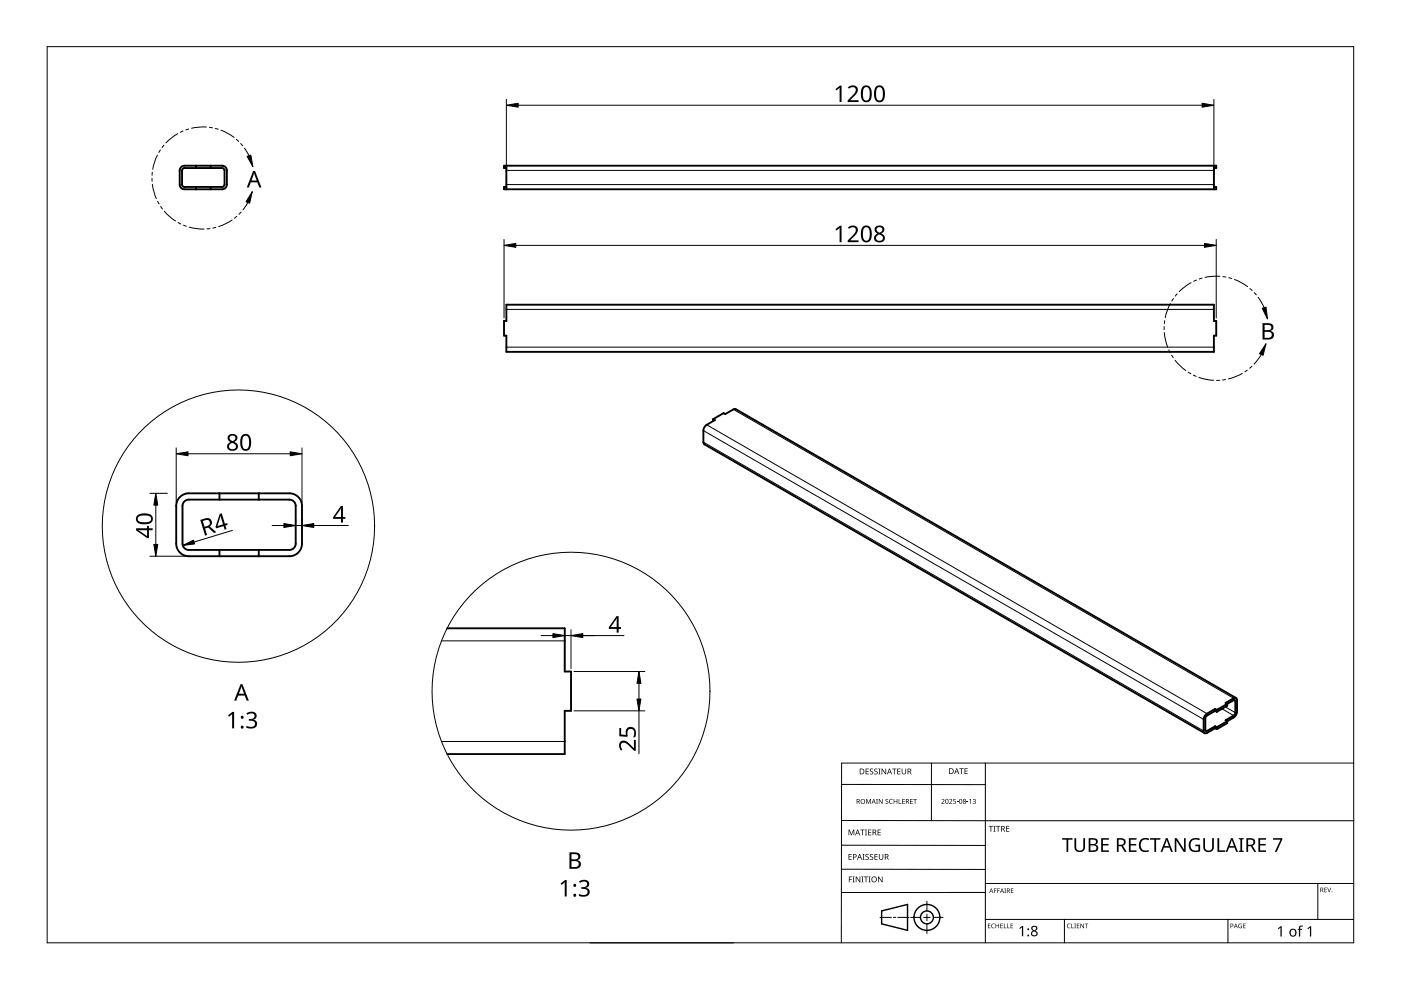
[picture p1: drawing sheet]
<svg xmlns="http://www.w3.org/2000/svg" width="297mm" height="210mm" viewBox="0 0 297 210" stroke-linecap="round" stroke-linejoin="round" font-family="sans-serif">
<g fill="none" stroke="#000" stroke-width=".4">
<path d="M38.4 35.4l.7-.3h8a1 1 0 0 1 1 1v3a1 1 0 0 1-1 1h-8a1 1 0 0 1-1-1v-3zM38.7 35.9l.4-.3 8.3 .1 .2 .4-.1 3.3-.4 .2h-8.3l-.2-.5zM41.5 35.1v.5M41.5 39.6v.5M44.7 35.1v.5M44.7 39.6v.5M107.4 39.6h-.5v.5h151v-.5h-.5M107.4 35.6h-.5v-.5h151v.5h-.5M107.4 35.1v5M257.4 35.1v5M107.4 64.6h150v3.4h.5v3.2h-.5v3.4h-150v-3.4h-.5v-3.2h.5zM151.2 88.9l2.2-1.3 .4 .2 1.7-1h.5l106.1 61.2"/>
<path d="M151.2 88.9l.4 .2-1.9 1.1-.5 .6-.1 2.9 .2 .5 106.1 61.2M151.2 88.9v.4M38.4 105.2l1-.5 .6-.1h21.4a2.67 2.67 0 0 1 2.6 2.7v8a2.67 2.67 0 0 1-2.6 2.6h-21.4a2.67 2.67 0 0 1-2.6-2.6v-8a2.66 2.66 0 0 1 1-2.1zM39.2 106.2l.8-.3h21.4a1.33 1.33 0 0 1 1.3 1.4v8a1.33 1.33 0 0 1-1.3 1.3h-21.4a1.33 1.33 0 0 1-1.3-1.3v-8l.1-.5zM46.5 104.6v1.3M46.5 116.6v1.3M54.9 104.6v1.3M54.9 116.6v1.3M94.8 133.2h24.9v9.2h1.4v8.3h-1.4v9.2h-24.9M257.6 150.3l-1.7 1-.5 .5-.2 .7v2.7l.2 .2 .3 .1 1.9-1.1M257.6 150.7l-1.9 1.3-.1 2.9 .3 .1 1.7-1M257.6 154.4l.4 .2"/>
<path d="M257.6 150.3v.4M257.6 154v.4M257.6 154l.4 .2M257.6 150.7l.4 .2M257.6 150.3l.4 .2M258 150.5v.4M258 154.2v.4M260.2 149.2l-.4-.2 1.9-1 .5 .1v3.3l-.5 .6-1.5 .9M260.2 149.2l1.4-.7h.3v2.8l-.3 .4-1.8 1 .4 .2M260.2 152.9v.4l-2.2 1.3M260.2 149.2v.4l-2.2 1.3M260.2 152.9l-2.2 1.3"/>
<path d="M260.2 149.2l-2.2 1.3"/>
</g>
<g fill="none" stroke="#000" stroke-width=".21">
<path d="M107.4 36.1h150M107.4 39.1h150M107.4 65.6h150M107.4 73.6h150M149.1 91.3l106.1 61.2M149.1 93.7l106.1 61.3M149.8 90.1l106.1 61.2M155.5 86.8l106.1 61.2M93.6 135.9h26.1M93.6 157.2h26.1M255.6 154.8l.3 .2M259.1 150.3l2.5 1.4"/>
<path d="M259.8 149.9l2.1 1.2M261.6 148.5l.3 .2"/>
</g>
<g fill="none" stroke="#000" stroke-width=".21">
<circle cx="50.6" cy="111.6" r="28.9"/>
<circle cx="121.1" cy="146.5" r="29.5"/>
</g>
<path d="M10 9.9h277v190h-277z" fill="none" stroke="#000" stroke-width=".21"/>
<g fill="none" stroke="#000" stroke-width=".21">
<path d="M178.4 179.2l30.5 .1M178.4 166.3l30.5 .1M178.5 174h108.6M197.5 161.8v12.2M208.9 161.8v38.1M287 161.8h-108.6v38.1M125.1 199.9h30.5M178.4 184.3h30.5M186.6 194.5h2.4M189.4 194.5h.5M190.4 194.5h2.4M193.1 194.5h2.1"/>
<path d="M195.8 194.5h1.4M196.5 191.1v2M196.5 193.8v1.4M196.5 195.9v2M197.9 194.5h2.1M208.9 189.2h-30.5M208.9 187.3h78.1M208.9 194.9h78.1M225.7 194.9v5M260.4 194.9v5M279.4 187.3v7.6"/>
</g>
<g fill="none" stroke="#000" stroke-width=".3">
<path d="M186.9 193.1l5.5-1.3v5.5l-5.5-1.4z"/>
<circle cx="196.5" cy="194.5" r="1.37"/>
<circle cx="196.5" cy="194.5" r="2.74"/>
</g>
<g fill="#000">
<path d="M179.9 175.9h.2l.4 1 .4-1h.2v1.2h-.1v-1.1l-.4 1.1h-.2l-.4-1.1 .1 1.1h-.2zM182.4 175.9h.9v.1h-.4v1.1h-.1v-1.1h-.4zM183.4 175.9h.4l-.1 .1v1l.1 .1h-.4l.1-.1v-1zM183.6 169.4h.2l.3 .8 .4-.8h.2v1h-.2v-.9l-.4 .9-.4-.9 .1 .9h-.2zM183.5 163h.7v.1h-.5v.4h.5v.1h-.5v.4h.5v.2h-.7zM184.1 175.9h.6v.1h-.5v.4h.5v.1h-.5v.5h.5v.1h-.6zM184.5 163.1l.4-.2 .2 .1v.1a.25 .25 0 0 0-.4-.1 .25 .25 0 0 0 0 .4 .4 .4 0 0 1 .5 .3 .4 .4 0 0 1-.3 .5 .4 .4 0 0 1-.5-.2h.1a.27 .27 0 0 0 .4 .1 .27 .27 0 0 0-.1-.4l-.3-.3zM185.4 163.1l.4-.2 .3 .1-.1 .1a.25 .25 0 0 0-.4-.1 .25 .25 0 0 0 0 .4 .4 .4 0 0 1 .5 .3 .4 .4 0 0 1-.3 .5 .4 .4 0 0 1-.5-.2h.1a.27 .27 0 0 0 .4 .1 .27 .27 0 0 0 0-.4l-.4-.3zM185.8 169.4h.3l-.1 .1v.8l.1 .1h-.3l.1-.1zM186.2 163h.5l-.2 .1v1l.2 .1h-.5l.2-.1v-1zM186.1 175.9h.6v.1h-.5v.4h.5v.1h-.5v.5h.5v.1h-.6zM186.3 169.4h.2l.5 .8v-.8h.1v1h-.1l-.6-.8v.8h-.1z"/>
<path d="M186.9 163h.2l.6 1v-1h.2v1.2h-.2l-.6-1v1h-.2zM187.8 169.5l.3-.1h.2v.2a.25 .25 0 0 0-.3-.1 .25 .25 0 0 0-.1 .3 .25 .25 0 0 0 .3 .1 .32 .32 0 0 1 0 .5 .32 .32 0 0 1-.5-.1 .25 .25 0 0 0 .4 .1 .25 .25 0 0 0 0-.4l-.3-.2zM188.6 169.5l.4-.1h.3l-.1 .2a.41 .41 0 0 0-.6 .3 .41 .41 0 0 0 .6 .4 .48 .48 0 0 1-.6-.1 .48 .48 0 0 1 0-.7zM189.1 163h1v.1h-.4v1.1h-.2v-1.1h-.4zM189.5 169.4h.1v.4h.5v-.4h.1v1h-.1v-.5h-.5v.5h-.1zM190.5 169.4h.2v.9h.4v.1h-.6zM190.2 163h.7v.1h-.5v.4h.5v.1h-.5v.4h.5v.2h-.7zM191.3 169.4h.5v.1h-.4v.3h.4v.1h-.4v.4h.4v.1h-.5zM191.2 163h.1v.8a.32 .32 0 0 0 .3 .3 .32 .32 0 0 0 .4-.4v-.7h.1v.7a.47 .47 0 0 1-.5 .5 .47 .47 0 0 1-.4-.5zM193 169.4h.5v.1h-.4v.3h.4v.1h-.4v.4h.4v.1h-.5zM193.6 169.4h.8v.1h-.3v.9h-.2v-.9h-.3zM199.6 169.5a.37 .37 0 0 1 .6 0 .37 .37 0 0 1-.2 .6l-.2 .2h.5v.1h-.7l.3-.4a.27 .27 0 0 0 .2-.3 .27 .27 0 0 0-.4-.1z"/>
<path d="M201.2 169.5a.37 .37 0 0 1 .6 0 .37 .37 0 0 1-.2 .6l-.2 .2h.5v.1h-.7l.3-.4a.27 .27 0 0 0 .3-.3 .27 .27 0 0 0-.5-.1zM202.1 169.4h.5v.1h-.4v.3a.34 .34 0 0 1 .5 .2 .34 .34 0 0 1-.2 .4 .34 .34 0 0 1-.4-.1 .29 .29 0 0 0 .4 0 .29 .29 0 0 0 0-.4 .29 .29 0 0 0-.4 0zM202.9 170l.3 .1zM203.4 162.9h.9v.1h-.4v1.1h-.1v-1.1h-.4zM205 170l.3 .1zM204.5 162.9h.7v.1h-.5v.4h.4v.1h-.4v.5h.5v.1h-.7zM205.5 169.6l.4-.2v1h-.2v-.9zM206.2 169.5a.32 .32 0 0 1 .5-.1 .32 .32 0 0 1 0 .5 .33 .33 0 0 1 .1 .5 .33 .33 0 0 1-.6-.1 .26 .26 0 0 0 .4 .1 .26 .26 0 0 0 .1-.4l-.3-.2a.23 .23 0 0 0 .3 0 .23 .23 0 0 0-.1-.4 .23 .23 0 0 0-.3 .2zM209.6 175.1h.9v.2h-.3v1h-.2v-1h-.4zM210.6 175.1h.5l-.2 .1v1l.2 .1h-.5l.2-.1v-1zM211.2 175.1h.9v.2h-.4v1h-.2v-1h-.3zM213.3 175.1h.7v.2h-.5v.3h.5v.2h-.5v.4h.5v.1h-.7z"/>
<path d="M227.8 177.7h.4v1.9a.76 .76 0 0 0 .7 .7 .76 .76 0 0 0 .8-.7v-1.9h.4v1.9a1.12 1.12 0 0 1-1.2 1.1 1.12 1.12 0 0 1-1.1-1.1zM241.8 178.1a1.63 1.63 0 0 1 1.9-.3l-.2 .3a1.14 1.14 0 0 0-1.4 .2 1.14 1.14 0 0 0-.2 1.4 1.11 1.11 0 0 0 1.7 .5v.3a1.52 1.52 0 0 1-2-.5 1.52 1.52 0 0 1 .2-1.9zM252.4 178.1a1.87 1.87 0 0 1 2-.3l-.1 .4a1.2 1.2 0 0 0-1.9 .9 1.2 1.2 0 0 0 1.7 1.2v-.9h-.7v-.3h1v1.4a1.59 1.59 0 0 1-2.3-.8l-.1-.2a1.66 1.66 0 0 1 .4-1.4zM255.1 177.7h.4v1.9a.76 .76 0 0 0 .7 .7 .76 .76 0 0 0 .8-.7v-1.9h.4v1.9a1.12 1.12 0 0 1-1.2 1.1 1.12 1.12 0 0 1-1.1-1.1zM180 185.8h.7v.2h-.6v.4h.5v.1h-.5v.6h-.1zM179.9 181.1h.7v.1h-.5v.4h.4v.1h-.4v.5h.5v.1h-.7zM180.8 185.8h.4l-.1 .2v.9l.1 .2h-.4l.1-.2v-.9zM181.4 185.8h.2l.7 1.1v-1.1h.1v1.3h-.2l-.6-1v1h-.2zM182.6 185.8h.5l-.2 .2v.9l.2 .2h-.5l.2-.2v-.9zM182.9 181.1h.4l-.1 .1v1l.1 .1h-.4l.1-.1v-1zM183.2 185.8h.9v.2h-.4v1.1h-.2v-1.1h-.3zM183.5 181.2l.5-.1h.2v.2a.25 .25 0 0 0-.4-.1 .25 .25 0 0 0 0 .4 .4 .4 0 0 1 .4 .3 .4 .4 0 0 1-.2 .4 .4 .4 0 0 1-.5-.2 .27 .27 0 0 0 .5 .1 .27 .27 0 0 0-.1-.4l-.4-.3z"/>
<path d="M184.2 185.8h.4l-.1 .2v.9l.1 .2h-.4l.1-.2v-.9zM184.5 181.2l.4-.1h.2v.2a.25 .25 0 0 0-.4-.1 .25 .25 0 0 0 0 .4 .4 .4 0 0 1 .5 .3 .4 .4 0 0 1-.3 .4 .4 .4 0 0 1-.5-.2h.1a.27 .27 0 0 0 .4 .1 .27 .27 0 0 0-.1-.4l-.3-.3zM185.4 181.1h.7v.1h-.5v.4h.5v.1h-.5v.5h.5v.1h-.7zM186.2 185.8h.1l.7 1.1v-1.1h.1v1.3h-.2l-.6-1v1h-.1zM186.3 181.1h.2v.8a.32 .32 0 0 0 .3 .3 .32 .32 0 0 0 .3-.3v-.8h.2v.8a.47 .47 0 0 1-.5 .4 .47 .47 0 0 1-.5-.4zM209.5 195.8h.5l-.4 .1v.3h.4l-.4 .1v.4l.4 .1h-.5zM210.3 196l.3-.2 .3 .1v.1a.39 .39 0 0 0-.6 .3 .39 .39 0 0 0 .6 .4 .46 .46 0 0 1-.7-.1 .46 .46 0 0 1 .1-.6zM210.7 188.4h.6l-.4 .1v.3h.4l-.4 .1v.4h-.2zM211.4 188.4h.6l-.4 .1v.3h.4l-.4 .1v.4h-.2zM211.1 195.8h.1v.4h.5v-.4h.1v1h-.1v-.5h-.5v.5h-.1zM212.1 195.8h.5l-.4 .1v.3h.4l-.4 .1v.4l.4 .1h-.5zM212.8 195.8h.2v.9l.4 .1h-.6z"/>
<path d="M212.9 188.4h.4l-.1 .1 .1 .8h-.4l.2-.1zM213.6 195.8h.1v.9l.4 .1h-.5zM214.3 195.8h.5l-.4 .1v.3h.4l-.4 .1v.4l.4 .1h-.5zM214.3 188.4h.6l-.5 .1v.3h.4l-.4 .1v.3l.5 .1h-.6zM216.1 196.8l.6-.5h.2v2.2h-.2v-1.9l-.4 .4zM225.2 177.7h2.2v.3h-.9v2.6h-.4v-2.6h-.9zM226.3 196l.4-.2 .3 .1-.1 .1a.39 .39 0 0 0-.6 .3 .39 .39 0 0 0 .6 .4 .46 .46 0 0 1-.6-.1 .46 .46 0 0 1 0-.6zM227.1 195.8h.2v.9l.4 .1h-.6zM227.8 195.8h.3l-.1 .1 .1 .9h-.3l.1-.1zM228.3 195.8h.5l-.4 .1v.3h.4l-.4 .1v.4l.4 .1h-.5zM229.1 195.8h.1l.5 .8v-.8h.1v1h-.1l-.5-.8v.8h-.1zM230 195.8h.7l-.3 .1v.9h-.1v-.9z"/>
<path d="M233.5 177.7h1.6v.3h-1.3v.9h1.2v.4h-1.2v1h1.3v.3h-1.6zM239.3 177.7h1.7v.3h-1.3v.9h1.2v.4h-1.2v1h1.3v.3h-1.7zM243.8 177.7h2.2v.3h-.9v2.6h-.4v-2.6h-.9zM249.1 177.7h.4l1.6 2.4-.1-2.4h.4v2.9h-.4l-1.6-2.4v2.4h-.3zM258.1 177.7h.4v2.6h1.3v.3h-1.7zM262.7 196l.6-.1-.1 .1a.4 .4 0 0 0-.5 .3 .4 .4 0 0 0 .5 .4v-.3l-.2-.1h.3v.5a.53 .53 0 0 1-.7-.1 .53 .53 0 0 1 .1-.7zM262.6 177.7h1.1v.2l-.3 .1v2.3l.3 .1v.2h-1.1v-.2l.4-.1v-2.3l-.4-.1zM263.6 195.8h.5l-.4 .1v.3h.4l-.4 .1v.4l.4 .1h-.5zM266.8 177.7h1.6v.3h-1.2v.9h1.2v.4h-1.2v1h1.2v.3h-1.6zM269.9 177.7h2l-1.2 2.9h-.4l1.2-2.6h-1.6zM270.9 196.8l.6-.4h.2v2.2h-.2v-1.9l-.4 .3zM275.5 196.4l.7-.1v.2h-.4l-.1 .2v.2h.4v.2h-.4v1.5h-.3v-1.5h-.3l.3-.2z"/>
<path d="M277.2 196.8l.6-.4h.2v2.2h-.3v-1.9l-.4 .3zM280.8 188.2h.5l-.4 .1v.3h.4l-.4 .1v.4l.4 .1h-.5zM281.4 188.2h.1l.3 .8 .3-.8h.1l-.3 1h-.1z"/>
<path d="M181.6 169.4h.3a.29 .29 0 0 1 .4 .2 .29 .29 0 0 1-.2 .4l.3 .4h-.2l-.2-.4h-.2v.4h-.2zM181.8 169.5v.4h.1a.2 .2 0 0 0 .2-.2 .2 .2 0 0 0-.2-.2z"/>
<path d="M181.8 175.9h.1l.5 1.2h-.2l-.1-.4h-.5l-.2 .4h-.1zM181.8 176l-.2 .6h.4z"/>
<path d="M182.3 163h.4a.61 .61 0 0 1 .6 .6 .61 .61 0 0 1-.7 .6h-.3zM182.4 163.1v.9h.2a.48 .48 0 0 0 .5-.4 .48 .48 0 0 0-.5-.5z"/>
<path d="M182.4 169.9a.51 .51 0 0 1 1 0 .51 .51 0 0 1-1 0zM182.6 169.9a.4 .4 0 0 0 .8 0 .4 .4 0 0 0-.8 0z"/>
<path d="M185 175.9h.3a.35 .35 0 0 1 .5 .2 .35 .35 0 0 1-.3 .5l.4 .5h-.2l-.3-.5h-.2v.5h-.2zM185.2 176v.5h.1a.23 .23 0 0 0 .3-.3 .23 .23 0 0 0-.3-.2z"/>
<path d="M185.2 169.4l.5 1-.3-.3h-.4l-.2 .3zM185.2 169.5l-.1 .5h.3z"/>
<path d="M188.5 163h.2l.4 1.2h-.1l-.2-.4h-.5l-.1 .4h-.2zM188.6 163.1l-.2 .6h.4z"/>
<path d="M192.1 169.4h.3a.29 .29 0 0 1 .3 .2 .29 .29 0 0 1-.2 .4l.3 .4h-.1l-.3-.4h-.2v.4h-.1zM192.2 169.5v.4h.2a.2 .2 0 0 0 .2-.2 .2 .2 0 0 0-.3-.2z"/>
<path d="M192.4 163h.4a.35 .35 0 0 1 .4 .2 .35 .35 0 0 1-.2 .4l.3 .6h-.2l-.3-.5h-.2v.5h-.2zM192.6 163.1v.4h.2a.23 .23 0 0 0 .3-.2 .23 .23 0 0 0-.3-.2z"/>
<path d="M200.5 169.5l.4-.1 .2 .2v.5l-.2 .3h-.3l-.1-.2zM200.6 169.6v.1a.37 .37 0 0 0-.1 .4 .37 .37 0 0 0 .4 .2 .4 .4 0 0 0 .1-.5 .4 .4 0 0 0-.4-.2z"/>
<path d="M201.2 162.9h.4a.61 .61 0 0 1 .6 .6 .61 .61 0 0 1-.6 .6h-.4zM201.4 163v1h.1a.48 .48 0 0 0 .5-.5 .48 .48 0 0 0-.4-.5z"/>
<path d="M202.8 162.9h.1l.5 1.2h-.2l-.1-.4h-.5l-.1 .4h-.2zM202.8 163l-.1 .6h.3z"/>
<path d="M203.5 169.5l.3-.1 .2 .2v.5l-.2 .3h-.3l-.1-.2zM203.5 169.6v.1a.37 .37 0 0 0-.1 .4 .37 .37 0 0 0 .4 .2 .4 .4 0 0 0 .2-.5 .4 .4 0 0 0-.5-.2z"/>
<path d="M204.2 169.5a.29 .29 0 0 1 .5-.1 .29 .29 0 0 1-.1 .5 .29 .29 0 0 1 .1 .4 .29 .29 0 0 1-.4 0 .29 .29 0 0 1 .1-.4zM204.3 170.2a.2 .2 0 0 0 .4 0 .2 .2 0 0 0-.4 0zM204.3 169.7a.2 .2 0 0 0 .4 0 .2 .2 0 0 0-.4 0z"/>
<path d="M212.3 175.1h.3a.35 .35 0 0 1 .4 .3 .35 .35 0 0 1-.2 .4l.3 .5h-.2l-.3-.5h-.2v.5h-.1zM212.4 175.2v.5h.2a.23 .23 0 0 0 .3-.2 .23 .23 0 0 0-.3-.3z"/>
<path d="M230.8 177.7h.9a.76 .76 0 0 1 .9 .3 .76 .76 0 0 1-.2 1l-.2 .1a.8 .8 0 0 1 .7 .9 .8 .8 0 0 1-1.1 .6h-1zM231.2 179.3v1h.6a.55 .55 0 0 0 .7-.5 .55 .55 0 0 0-.8-.5zM231.2 178v.9h.5a.5 .5 0 0 0 .7-.5 .5 .5 0 0 0-.7-.4z"/>
<path d="M236.8 177.7h.8a.84 .84 0 0 1 1 .6 .84 .84 0 0 1-.5 1l.8 1.3h-.4l-.7-1.2h-.6v1.2h-.4zM237.2 178v1.1h.4a.56 .56 0 0 0 .7-.5 .56 .56 0 0 0-.7-.6z"/>
<path d="M264.3 177.7h.8a.84 .84 0 0 1 1 .6 .84 .84 0 0 1-.6 1l.8 1.3h-.4l-.7-1.2h-.6v1.2h-.3zM264.6 178v1.1h.5a.56 .56 0 0 0 .6-.5 .56 .56 0 0 0-.7-.6z"/>
<path d="M180.8 181.1h.4a.41 .41 0 0 1 .4 .5 .41 .41 0 0 1-.6 .2v.5h-.2zM181 181.2v.5a.29 .29 0 0 0 .5-.3 .29 .29 0 0 0-.5-.2z"/>
<path d="M182.2 181.1h.1l.5 1.2h-.2l-.1-.4h-.5l-.1 .4h-.2zM182.3 181.2l-.2 .6h.3z"/>
<path d="M184.7 186.5a.61 .61 0 0 1 1.2 0 .61 .61 0 0 1-1.2 0zM184.9 186.5a.45 .45 0 0 0 .9 0 .45 .45 0 0 0-.9 0z"/>
<path d="M187.6 181.1h.3a.35 .35 0 0 1 .5 .2 .35 .35 0 0 1-.3 .4l.4 .6h-.2l-.3-.5h-.3v.5h-.1zM187.7 181.2v.5h.2a.23 .23 0 0 0 .3-.3 .23 .23 0 0 0-.3-.2z"/>
<path d="M210.1 188.4l.5 .9-.2-.3h-.4l-.3 .3zM210.2 188.5l-.2 .4h.3z"/>
<path d="M212.4 188.4l.5 .9-.3-.3h-.3l-.3 .3zM212.4 188.5l-.1 .4h.3z"/>
<path d="M213.5 188.4h.2a.28 .28 0 0 1 .4 .2 .28 .28 0 0 1-.2 .3l.3 .4-.4-.4h-.2v.4h-.1zM213.6 188.5v.3h.1a.19 .19 0 0 0 .3-.2 .19 .19 0 0 0-.3-.1z"/>
<path d="M218.7 196.5a.62 .62 0 0 1 .9-.2 .62 .62 0 0 1 .1 .9l-.2 .1a.65 .65 0 0 1 .4 .9 .65 .65 0 0 1-.9 .3 .59 .59 0 0 1-.4-.6 .59 .59 0 0 1 .4-.5l-.3-.4zM218.8 197.9a.45 .45 0 0 0 .9 0 .45 .45 0 0 0-.9 0zM218.9 196.9a.4 .4 0 0 0 .8 0 .4 .4 0 0 0-.8 0z"/>
<path d="M247.2 177.7h.3l1.2 2.9h-.4l-.4-.9h-1.1l-.4 .9h-.3zM247.4 178.1l-.5 1.3h.9z"/>
<path d="M260.9 195.8h.2a.32 .32 0 0 1 .4 .4 .32 .32 0 0 1-.5 .2v.4h-.1zM261 195.9v.4a.24 .24 0 0 0 .4-.2 .24 .24 0 0 0-.4-.2z"/>
<path d="M261 177.7h.3l1.2 2.9h-.4l-.4-.9h-1.1l-.4 .9h-.3zM261.2 178.1l-.5 1.3h.9z"/>
<path d="M262 195.8l.4 1-.2-.3h-.4l-.2 .3zM262 196l-.1 .4h.3z"/>
<path d="M273.6 197.1a.82 .82 0 0 1 1.2 .1 .82 .82 0 0 1-.2 1.2 .82 .82 0 0 1-1.2-.4zM273.8 197.2a.6 .6 0 0 0-.1 .8 .6 .6 0 0 0 .8 .2l.1-.3a.53 .53 0 0 0-.1-.6 .53 .53 0 0 0-.7-.1z"/>
<path d="M279.9 188.2h.3a.28 .28 0 0 1 .3 .2 .28 .28 0 0 1-.1 .3l.2 .5-.3-.4h-.2v.4h-.2zM280.1 188.3v.4h.1a.19 .19 0 0 0 .2-.2 .19 .19 0 0 0-.2-.2z"/>
<circle cx="218" cy="198.3" r=".2"/>
<circle cx="218" cy="197" r=".2"/>
<circle cx="282.4" cy="189.1" r=".09"/>
</g>
<g fill="#000">
<path d="M53.7 36.2h.4l1.3 3.5h-.4l-.4-1h-1.4l-.4 1h-.5zM53.9 36.7l-.6 1.6h1.1z"/>
<path d="M267.7 68.5h1a.94 .94 0 0 1 1 .2 .94 .94 0 0 1 .2 1.1l-.6 .3a.95 .95 0 0 1 .8 1.2 .95 .95 0 0 1-1.2 .7h-1.2zM268.1 70.4v1.2h.7a.66 .66 0 0 0 .8-.6 .66 .66 0 0 0-.8-.6zM268.1 68.9v1.1h.7a.6 .6 0 0 0 .7-.6 .6 .6 0 0 0-.8-.5z"/>
</g>
<g fill="none" stroke="#000" stroke-width=".21">
<path d="M32.2 37.8v.6M32.3 36.5l-.1 .7M32.3 39.1l.3 1.5 .5 1.5M33.4 32.9l-.6 1.5-.4 1.5M34 31.8l-.3 .5M34.8 30.8l-.4 .5M37.7 28.3l-1.3 .9-1.2 1.1M38.8 27.8l-.6 .2M40 27.4l-.6 .1M43.8 26.9h-1.6l-1.6 .3M44.4 27l.6 .1M45.7 27.2l.6 .2"/>
<path d="M46.9 27.6l1.4 .7 1.3 .8M50.1 29.5l.5 .5M51 30.4l.4 .5M51.8 31.4l1 1.6M33.4 42.7l.3 .5M34.1 43.8l.3 .5M34.8 44.8l1.1 1.1 1.3 1M37.8 47.2l.5 .3M38.9 47.7l.6 .3M40.1 48.2l1.6 .3 1.5 .1M44.5 48.5h-.6M45.8 48.2l-.7 .2"/>
<path d="M49.2 46.6l-1.4 .9-1.4 .5M50.2 45.9l-.5 .4M51.1 45l-.4 .4M52.5 42.9l-1 1.6M252.5 59.9l-1.3 .9-1.2 1M253.7 59.4l-.6 .2M254.9 59l-.6 .2M258.6 58.6h-1.5l-1.6 .2M259.3 58.6l.6 .1M260.5 58.9l.6 .1M261.7 59.3l1.5 .6 1.3 .9M246.8 69.3v.6"/>
<path d="M246.9 70.5l.2 1.6 .5 1.5M246.9 68v.6M247.8 74.2l.3 .6M248.1 64.4l-.6 1.4-.5 1.6M248.4 75.3l.3 .5M248.8 63.3l-.4 .5M249.1 76.4l1.1 1.1 1.2 1.1M249.6 62.3l-.4 .5M251.9 78.9l.6 .3M253 79.5l.6 .3M263.4 79.2l-1.4 .7-1.5 .4M264.5 78.5l-.6 .3"/>
<path d="M265 61.2l.5 .4M265.4 77.7l-.4 .4M265.9 62l.4 .5M266.7 63l1.3 2.3M267.4 75.2l-1.5 2M254.2 80l1.5 .4 1.6 .2M258.6 80.6l-.7 .1M259.8 80.5l-.6 .1"/>
</g>
<path d="M52.4 33.2l.8-.3 .4 2.5zM53.5 40.6l-.6 2.5-.7-.3zM268.4 72.9l-.6 2.4-.8-.3zM267.6 65.4l.8-.3 .3 2.5z" fill="#000" stroke="#000" stroke-width=".21"/>
<g fill="#000">
<path d="M177.1 18.9l1-.7h.3v3.4h-.4v-3l-.6 .6zM179.8 18.5a1.16 1.16 0 0 1 1.3-.4 1.16 1.16 0 0 1 .8 1.2l-.3 .6-1.3 1.3h1.7v.4h-2.3v-.3l1.1-1.1a.98 .98 0 0 0 .3-1.7h-.5l-.6 .3zM177.1 48.6l1-.7h.3v3.5h-.4v-3.1l-.6 .6zM179.8 48.2a1.16 1.16 0 0 1 1.3-.4 1.16 1.16 0 0 1 .8 1.2l-.3 .6-1.3 1.4h1.7v.4h-2.3v-.4l1.1-1.1a.98 .98 0 0 0 .3-1.7h-.5l-.6 .3zM48.3 151.7l1-.8h.3v3.5h-.4v-3l-.6 .6zM52.2 151.3a1.25 1.25 0 0 1 1.3-.5 1.25 1.25 0 0 1 .9 1 .85 .85 0 0 1-.7 .8 .93 .93 0 0 1 .8 1 .93 .93 0 0 1-1 .9l-1.3-.2v-.4a1.24 1.24 0 0 0 1.9-.3 .71 .71 0 0 0-1-.8h-.3v-.4a.81 .81 0 0 0 .8 0 .81 .81 0 0 0 .3-.8 1.02 1.02 0 0 0-1.4-.1zM131.3 154.4h.4v1.3l1 .1a1.17 1.17 0 0 1 1-1.7 1.17 1.17 0 0 1 1.1 1.6l-.1 .6h-.5a1.03 1.03 0 0 0-.5-1.7 .93 .93 0 0 0-.6 1.4l-.1 .2-1.7-.1zM131.5 157.3a1.5 1.5 0 0 1 2.2 .6l.7 .7v-1.7h.4v2.3h-.4l-1.1-1.1a.98 .98 0 0 0-1.6-.3l-.1 .5 .4 .6-.3 .2a1.47 1.47 0 0 1-.2-1.8zM118.8 187.3l1-.7h.3v3.5h-.4v-3.1l-.6 .6zM122.8 186.9a1.25 1.25 0 0 1 1.2-.4 1.25 1.25 0 0 1 .9 .9 .85 .85 0 0 1-.7 .9 .93 .93 0 0 1 .9 1 .93 .93 0 0 1-1.1 .8l-1.3-.2v-.4a1.24 1.24 0 0 0 1.9-.3 .71 .71 0 0 0-1-.7h-.3v-.4a.81 .81 0 0 0 .8-.1 .81 .81 0 0 0 .3-.8 1.02 1.02 0 0 0-1.4 0z"/>
<path d="M183 18.3a1.16 1.16 0 0 1 1.3 0 1.16 1.16 0 0 1 .5 1.2 1.69 1.69 0 0 1-1 2.2 1.27 1.27 0 0 1-1.3-1.6l.1-1.2zM183.2 18.7a2.16 2.16 0 0 0 .3 2.6 .82 .82 0 0 0 .9-1.1 1.35 1.35 0 0 0-.7-1.7z"/>
<path d="M185.7 18.3a1.16 1.16 0 0 1 1.4 0 1.16 1.16 0 0 1 .5 1.2 1.69 1.69 0 0 1-1 2.2 1.27 1.27 0 0 1-1.3-1.6l.1-1.2zM186 18.7a2.16 2.16 0 0 0 .3 2.6 .82 .82 0 0 0 .9-1.1 1.35 1.35 0 0 0-.7-1.7z"/>
<path d="M183 48.1a1.16 1.16 0 0 1 1.3-.1 1.16 1.16 0 0 1 .5 1.2 1.69 1.69 0 0 1-1 2.2 1.27 1.27 0 0 1-1.3-1.6l.1-1.2zM183.2 48.4a2.16 2.16 0 0 0 .3 2.6 .82 .82 0 0 0 .9-1.1 1.35 1.35 0 0 0-.7-1.7z"/>
<path d="M185.6 48.2a1.03 1.03 0 0 1 1.3-.4 1.03 1.03 0 0 1 .5 1.2l-.6 .5a1 1 0 0 1 .8 1.3 1 1 0 0 1-1.4 .6 .94 .94 0 0 1-.9-.9 .94 .94 0 0 1 .7-1l-.1-.1a.88 .88 0 0 1-.3-1.2zM185.7 50.4a.7 .7 0 0 0 1.4 0 .7 .7 0 0 0-1.4 0zM185.9 48.7a.58 .58 0 0 0 1.1 0 .58 .58 0 0 0-1.1 0z"/>
<path d="M48.4 92.4a1.03 1.03 0 0 1 1.3-.4 1.03 1.03 0 0 1 .5 1.2l-.5 .5a1 1 0 0 1 .7 1.3 1 1 0 0 1-1.4 .6 .94 .94 0 0 1-.9-.9 .94 .94 0 0 1 .8-1l-.2-.1a.88 .88 0 0 1-.3-1.2zM48.6 94.6a.69 .69 0 0 0 1.3 0 .69 .69 0 0 0-1.3 0zM48.7 92.9a.6 .6 0 0 0 1.2 0 .6 .6 0 0 0-1.2 0z"/>
<path d="M51.4 92.2a1.16 1.16 0 0 1 1.3 0 1.16 1.16 0 0 1 .5 1.2 1.69 1.69 0 0 1-1 2.2 1.27 1.27 0 0 1-1.3-1.6l.1-1.2zM51.6 92.6a2.16 2.16 0 0 0 .3 2.6 .82 .82 0 0 0 .9-1.1 1.35 1.35 0 0 0-.7-1.7z"/>
<path d="M29.1 109.3a2.59 2.59 0 0 1 3.2 .2 1.22 1.22 0 0 1-.2 1.3 1.22 1.22 0 0 1-1.3 .4 1.53 1.53 0 0 1-2-1zM29.4 109.6a.75 .75 0 0 0 0 .9 .75 .75 0 0 0 .9 .2h1a.69 .69 0 0 0 .7-.7 .69 .69 0 0 0-.7-.7h-1.3z"/>
<path d="M28.9 112h2.3v-.5h.4v.5h.8v.4h-.8v1.7h-.4l-2.3-1.6zM29.3 112.4l1.9 1.3v-1.3z"/>
<path d="M42.5 110.2l.9-.3a1 1 0 0 1 1.4 .3 1 1 0 0 1-.3 1.4l1.4 1.2-.5 .2-1.3-1.1-.6 .2 .4 1.3-.4 .2zM43 110.5l.4 1.2 .5-.1a.67 .67 0 0 0 .6-.9 .67 .67 0 0 0-1-.4z"/>
<path d="M46.6 109l.4-.2 .7 2.3 .5-.2 .1 .4-.5 .1 .2 .8-.4 .1-.2-.8-1.6 .5-.1-.3zM46.7 109.4l-.6 2.1 1.2-.3z"/>
<path d="M72.3 107.3h.4v2.3h.5v.4h-.5v.8h-.4v-.8h-1.7v-.4zM72.3 107.7l-1.3 1.9h1.3z"/>
<path d="M130.7 130.6h.5v2.4h.5v.3h-.5v.8h-.5v-.8h-1.6v-.3zM130.8 131.1l-1.3 1.9h1.2z"/>
<path d="M51 145.1h.4l1.4 3.5h-.5l-.4-1.1h-1.4l-.4 1.1h-.5zM51.2 145.5l-.6 1.6h1.2z"/>
<path d="M120.7 180.7h1a.94 .94 0 0 1 1.1 .2 .94 .94 0 0 1 .2 1.1l-.6 .4a.95 .95 0 0 1 .8 1.1 .95 .95 0 0 1-1.2 .7h-1.3zM121.2 182.6v1.2h.7a.66 .66 0 0 0 .8-.6 .66 .66 0 0 0-.9-.6zM121.2 181.1v1.1h.6a.6 .6 0 0 0 .8-.6 .6 .6 0 0 0-.9-.5z"/>
<circle cx="51.4" cy="154.2" r=".31"/>
<circle cx="51.4" cy="152.1" r=".32"/>
<circle cx="121.9" cy="189.8" r=".31"/>
<circle cx="121.9" cy="187.7" r=".32"/>
</g>
<g fill="none" stroke="#000" stroke-width=".21">
<path d="M107.4 21.1v17.4M109.9 22.3h145M257.4 21.1v17.4M106.9 50.8v16.6M109.4 52h146M257.9 50.8v16.6M37.4 95v11.6M39.9 96.2h21.6M64 95v11.6M31.8 104.6h3.7M31.8 117.9h7.6M33 107.1v8.3"/>
<path d="M39.2 104.6h.2M49.3 112.5l-10.5 3.2M57.7 111.4h2.5M62.7 110.2v.6M62.7 111.4h11.1M64 110.2v.6M114.7 134.8h2.5M119.7 133.5v8.3M119.7 134.8h12.6M121.1 133.5v8.3M121.7 150.7h15M121.7 142.4h15"/>
<path d="M135.5 144.9v3.3M135.5 150.7v9.1"/>
</g>
<g fill="#000" stroke="#000" stroke-width=".21">
<path d="M107.4 22.3l2.5-.4v.8zM254.9 21.9l2.5 .4-2.5 .4zM106.9 52l2.5-.4v.8zM255.4 51.6l2.5 .4-2.5 .4zM37.4 96.2l2.5-.4v.8zM61.5 95.8l2.5 .4-2.5 .4zM33 104.6l.5 2.5h-.9zM32.6 115.4h.9l-.5 2.5zM38.8 115.7l2.2-1.2 .3 .8zM60.2 111l2.5 .4-2.5 .4zM64 111.4l2.5-.4v.8zM117.2 134.3l2.5 .5-2.5 .4z"/>
<path d="M121.1 134.8l2.5-.5v.9zM135.5 142.4l.4 2.5h-.8zM135.1 148.2h.8l-.4 2.5z"/>
</g>
</svg>
